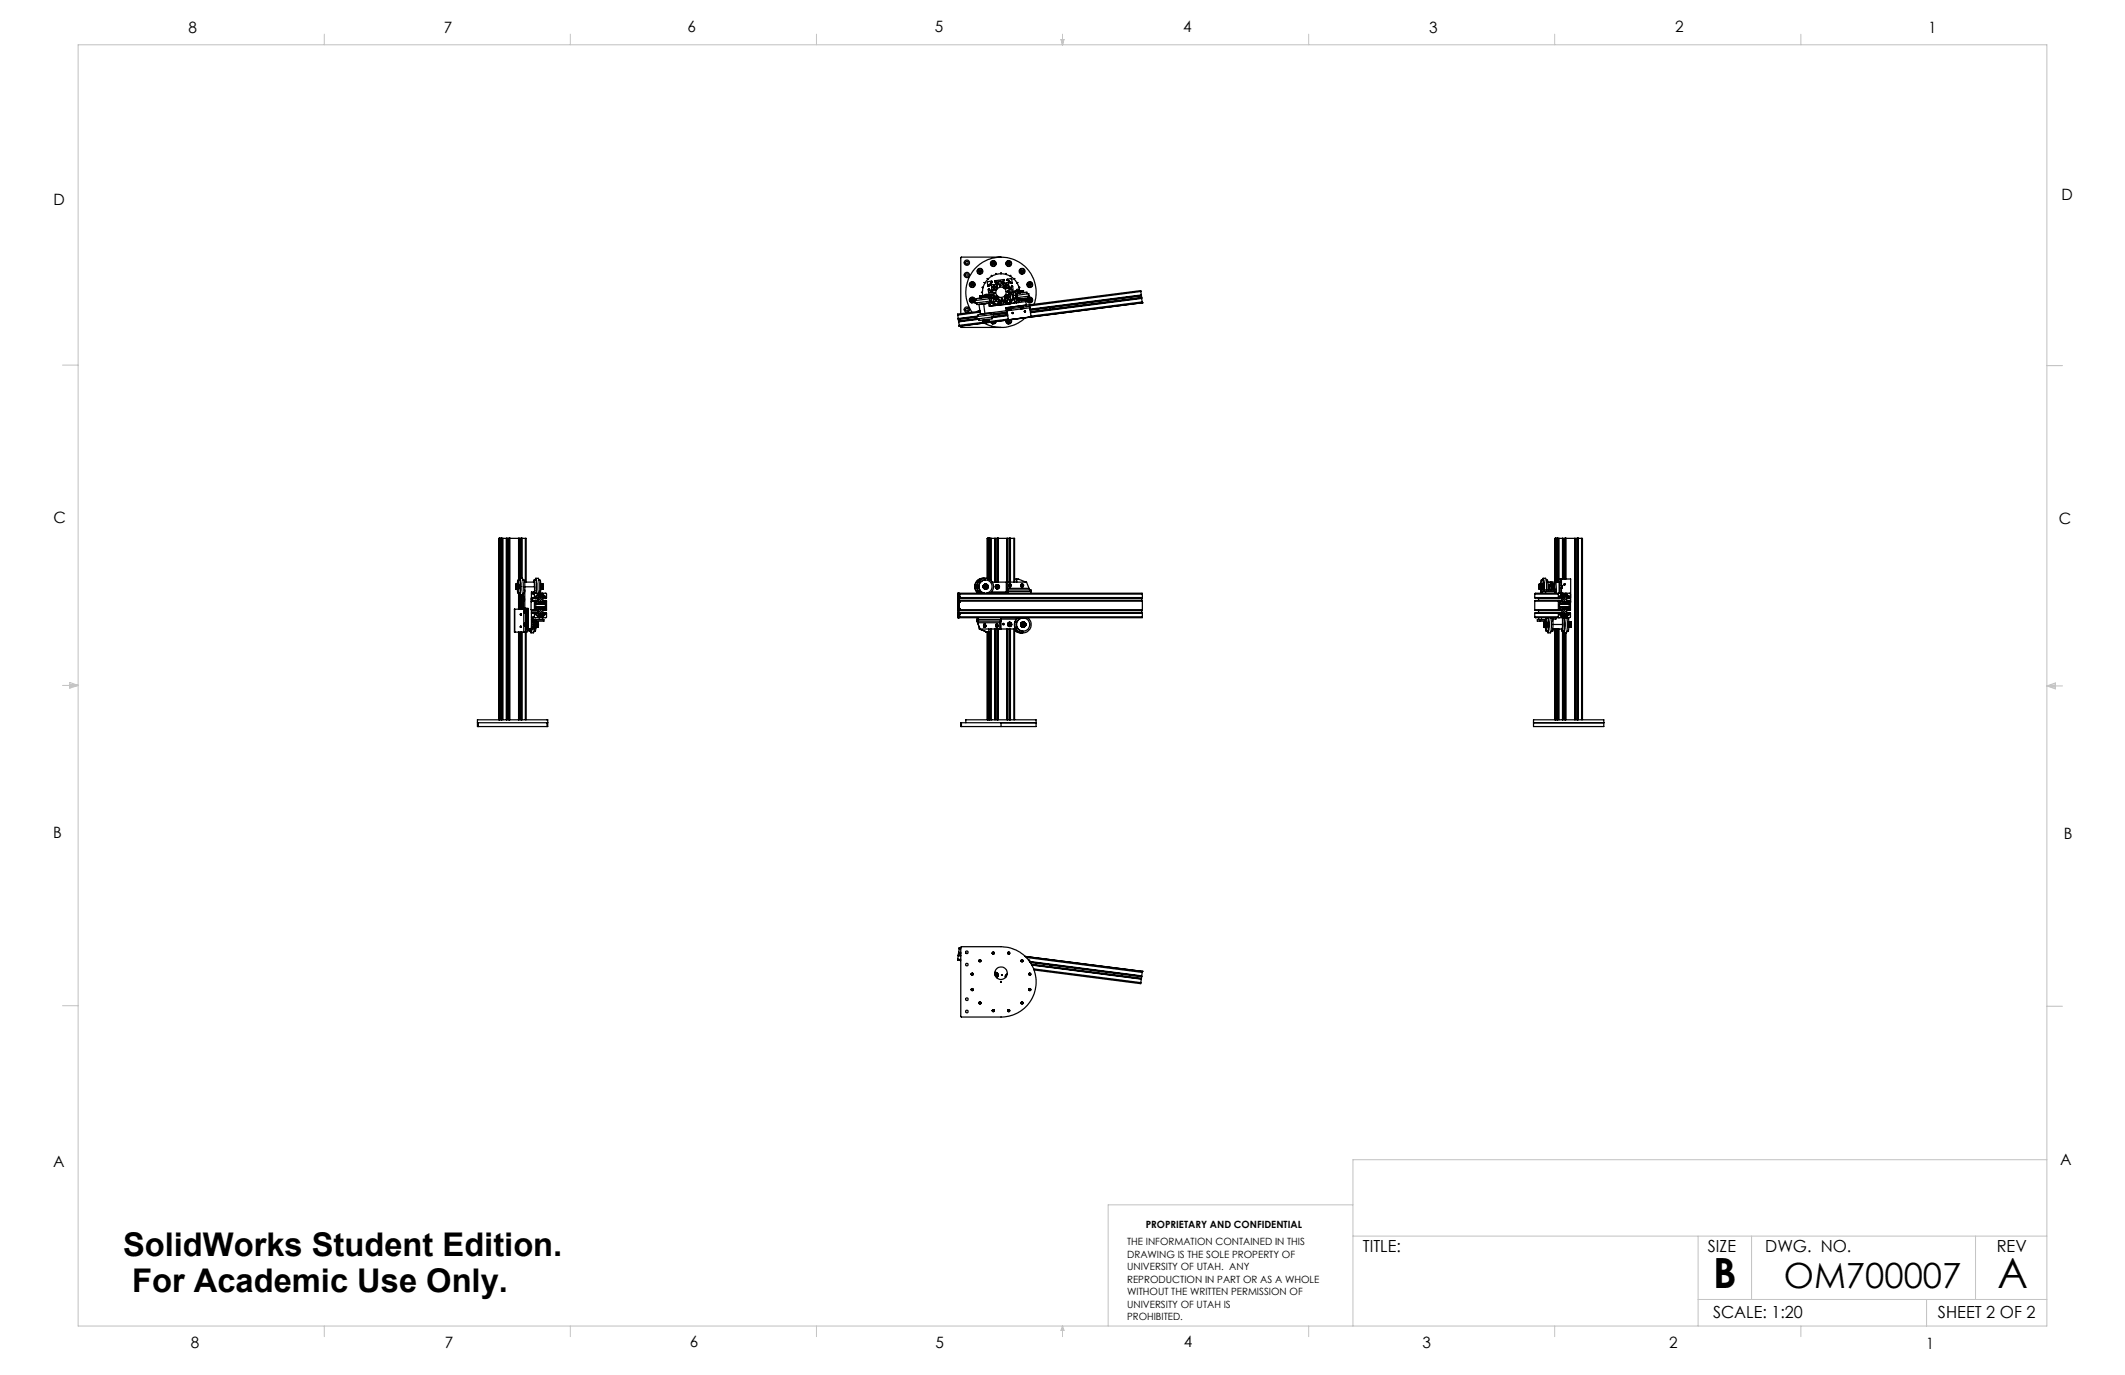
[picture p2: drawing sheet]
<svg xmlns="http://www.w3.org/2000/svg" width="432mm" height="279mm" viewBox="0 0 432 279" stroke-linecap="round" stroke-linejoin="round" font-family="sans-serif">
<defs><g id="words">
<g font-size="8.5">
<text x="348.1" y="261.8">B</text>
<text x="405.9" y="261.6">A</text>
</g>
<text font-size="7.1" x="362.5" y="261.7">OM700007</text>
<g font-size="6.6">
<text x="25" y="255.3">SolidWorks Student Edition.</text>
<text x="26.8" y="262.5">For Academic Use Only.</text>
</g>
<g font-size="3.4">
<text x="277" y="254.4">TITLE:</text>
<text x="347.1" y="254.4">SIZE</text>
<text x="358.7" y="254.4">DWG. NO.</text>
<text x="405.7" y="254.5">REV</text>
<text x="348.1" y="267.9">SCALE: 1:20</text>
<text x="393.8" y="267.9">SHEET 2 OF 2</text>
</g>
<g font-size="3.2">
<text x="38.3" y="6.7">8</text>
<text x="90.2" y="6.7">7</text>
<text x="139.7" y="6.5">6</text>
<text x="190" y="6.5">5</text>
<text x="240.4" y="6.5">4</text>
<text x="290.4" y="6.7">3</text>
<text x="340.4" y="6.5">2</text>
<text x="391.9" y="6.7">1</text>
<text x="10.9" y="41.6">D</text>
<text x="418.9" y="40.7">D</text>
<text x="10.9" y="106.3">C</text>
<text x="418.4" y="106.4">C</text>
<text x="10.8" y="170.2">B</text>
<text x="419.4" y="170.6">B</text>
<text x="10.8" y="237.2">A</text>
<text x="418.6" y="236.8">A</text>
<text x="38.8" y="273.8">8</text>
<text x="90.4" y="273.8">7</text>
<text x="140.2" y="273.8">6</text>
<text x="190.1" y="273.9">5</text>
<text x="240.5" y="273.8">4</text>
<text x="289" y="273.9">3</text>
<text x="339.1" y="273.8">2</text>
<text x="391.4" y="274.1">1</text>
</g>
<g font-size="2">
<text x="232.8" y="249.5">PROPRIETARY AND CONFIDENTIAL</text>
<text x="229" y="253.1">THE INFORMATION CONTAINED IN THIS</text>
<text x="229" y="255.6">DRAWING IS THE SOLE PROPERTY OF</text>
<text x="229" y="258.1">UNIVERSITY OF UTAH. ANY</text>
<text x="229" y="260.7">REPRODUCTION IN PART OR AS A WHOLE</text>
<text x="229" y="263.2">WITHOUT THE WRITTEN PERMISSION OF</text>
<text x="229" y="265.7">UNIVERSITY OF UTAH IS</text>
<text x="229" y="268.2">PROHIBITED.</text>
</g>
</g></defs>
<g fill="none" stroke="#c0c0c0" stroke-width=".2">
<path d="M15.9 9.1h400v260.4h-400zM65.9 6.9v2.2M115.9 6.9v2.2M165.9 6.9v2.2M215.6 8h.6l-.3 1.1zM215.7 8l.2 1.1M215.9 6.9v2.2M216 8l-.1 1.1M265.9 6.9v2.2M315.9 6.9v2.2M365.9 6.9v2.2M12.7 74.2h3.2"/>
<path d="M415.9 74.3h3.2M12.7 139.3h3.2M14.2 139.1l1.7 .2M14.2 138.7l1.7 .6-1.7 .5zM15.9 139.3l-1.7 .3M415.9 139.4h3.2M415.9 139.4l1.8-.6v1.2zM415.9 139.4l1.8 .3M417.7 139.2l-1.8 .2M12.7 204.4h3.2M415.9 204.5h3.2M415.9 235.7h-141v33.8"/>
<path d="M274.9 251.2h141M274.9 244.8h-49.7v24.7M345.1 251.2v18.3M355.9 251.2v12.9M401.4 251.2v12.9M65.9 269.5v2.1M115.9 269.5v2.1M165.9 269.5v2.1M215.9 269.5v2.1M215.9 269.5l.3 .8h-.6zM265.9 269.5v2.1M315.9 269.5v2.1"/>
<path d="M345.1 264.1h70.8M365.9 269.5v2.1M391.5 264.1v5.4"/>
</g>
<g fill="none" stroke="#000" stroke-width=".25">
<path d="M197.4 57.8l.1 .2M197.5 57.7l-.1 .1M197.5 57.7h.2M197.5 58h.2M197.7 57.7v.1M197.7 57.8v.2M198.9 55.1l.1 .2M199 55l-.1 .1M199 55h.2M199 55.3h.2M199.2 55l.1 .1M199.3 55.1l-.1 .2"/>
<path d="M201 57.8h.1M201.1 57.8l.4 .3v.6l-.2 .4M201.3 59.1l-.3-.4h-.2l.2 1.9h.3l.1-.3 .4 .3 .1 .6-.3 .3M201.3 59.1h.1M201.6 53.6l.2 .1M201.8 53.4l-.2 .2M201.8 53.4h.1M201.8 53.7h.1M201.9 53.4l.1 .2M201.9 59.6h.1M202 59.5l-.1 .1M202 59.5h.1"/>
<path d="M202 59.6h.1M202 59.5v.1M202 53.6l-.1 .1M202.1 58.1l-.3 .2M202.8 57.2h.6l.1 .2 .4 .3 .3 .8h.7l.4 .3h.3v.6l-.2 .1-.4 .5-.7 .2 .1 .6-.4 .5v.3h-.6l-.1-.2-.4-.3-.1-.6-.2-.2-.6 .1-.5-.4h-.3v-.6l.2-.1 .4-.5 .7-.1v-.7l.3-.5zM202.8 57.7l.4-.2 .3 .1 .3 .2 .2 .8h.8l.5 .6-.4 .6-.7 .2v.8l-.5 .5a.78 .78 0 0 1-.8-.8 .38 .38 0 0 0-.5-.4l-.4 .1-.4-.4-.1-.4 .4-.4 .5-.1 .2-.2v-.6zM203.2 58h.1M203.2 57.9v.1M203.2 57.9l.1 .1M203.3 58h.1M203.4 52.2l-8.2 .1v11.4M204.3 58h.1"/>
<path d="M204.6 57.8l-.3 .2M204.8 59.2v.1M204.8 53.6l.1 .1M204.8 59.2h.1M204.8 59.3h.1M204.9 59.2h.1M204.9 59.2h-.1M204.9 53.4l-.1 .2M204.9 53.4h.2M204.9 53.7h.2M204.9 59.2v.1M205 57.1l-.4-.1v-.2l.8-.2 .2 .2 .1 .8h-.2l-.1-.3h-.2l-.3 .4 .1 .5 .4 .3"/>
<path d="M205 57.1h.1M205 57.1l-.4 .4h-.5l-.3-.2v-.2l.3-.1-.1-.2-1.9 .2v.3h.4v.1l-.3 .4-.4 .1-.5-.4 .3-.1-.1-.3-.8 .1-.1 .2 .2 .8h.2v-.4M205.1 53.4v.2M205.1 53.6v.1M205.4 58.5h.1M205.5 58.5v-.3l.2-.1 .3 1.9M205.6 59.7l-.4 .4 .1 .6 .5 .3 .1-.4M205.6 59.7h.1M205.6 59.7l.2 .4M205.9 59.4l.4-.1 .3 2h-.4M206 60l-.1 .1M206 60v.1"/>
<path d="M206.6 59v-.2a.22 .22 0 0 1 .3 0 .22 .22 0 0 1 0 .4M206.6 59.1l.2 .1M206.7 59.6l2-.2v.3M206.7 60l2.4-.3v.4l-2.3 .4M206.8 59.2h.1M206.8 59.2v.3M206.8 59.5h.1M206.8 59.5v.1M206.8 59.2l.1 .3M206.9 59.5h.1M206.9 59.2v.3M206.9 59.2h.1"/>
<path d="M206.9 59.2l.1 .3M207 59.5h.1M207 59.2h.1M207 59.2v.3M207 59.2l.1 .3M207.1 59.2v.2M207.1 59.2l.1 .2M207.2 59.4l-.1 .1M207.2 59.4h.1M207.2 59.1h.1M207.2 59.1l-.1 .1M207.2 59.1l.1 .3"/>
<path d="M207.3 59.4h.1M207.3 59.1h.1M207.3 59.4l-.2-.8 .1-.2-.2-.1-.3-.7 .1-.2-.2 .1-.5-.7 .1-.2-.2 .1-.6-.5v-.2l-.2 .1-.8-.3v-.2l-.1 .1-.8-.1-.1-.2-.1 .2-.8 .1-.1-.1v.2l-.7 .3-.3-.1 .1 .2-.7 .5-.2-.1 .1 .2-.5 .7-.2-.1 .1 .3-.3 .6-.2 .1 .1 .1-.1 .8-.2 .1 .2 .1 .1 .6M207.3 59.1v.3M207.3 59.1l.1 .3M207.4 59.1h.1M207.4 59.1v.3M207.4 59.4h.1M207.4 59.1l.1 .3M207.5 59.1h.1M207.5 59.1h-.1M207.5 59.1v.3"/>
<path d="M207.5 59.4h.1M207.5 55.1l.1 .2M207.5 59.1l.1 .3M207.6 59.1h.1M207.6 55l-.1 .1M207.6 55h.2M207.6 55.3h.2M207.6 59.1v.3M207.6 59.1l.1 .3M207.7 59.4h-.1M207.7 59.4h.1M207.7 59.1h.1"/>
<path d="M207.7 59.1v.3M207.7 59.1l.1 .3M207.8 59.4h.1M207.8 59.1h.1M207.8 59.1l-1 .1M207.8 59.1v.3M207.8 55l.1 .1M207.8 59.4v.1M207.9 55.1l-.1 .2M209.1 57.8l.1 .2M209.2 57.7l-.1 .1M209.2 57.7h.1"/>
<path d="M209.2 58h.1M209.3 57.7l.1 .1M209.4 57.8l-.1 .2M231.8 59.2v-.1l-22.6 2.8M231.8 59.2l-22.6 3M231.8 59.2l.1 .7M231.9 59.9v.1M231.9 59.9l-22.6 2.9M194.6 64l.1 .7M194.7 64.7v.1M194.7 64.8v.1M194.7 64.9l.1 .3"/>
<path d="M194.8 65.2v.1M194.8 65.3v.1M194.8 65.4l.1 .7M194.9 66.1v.2M194.9 66.3h.1M195.2 66.3l.1 .2h8.1M197.4 61l.1 .1M197.5 60.8l-.1 .2M197.5 60.8h.2M197.5 61.1h.2M197.7 60.8v.2M197.7 61v.1"/>
<path d="M198 61.1l3.4-.5 .1 .5-3.4 .5zM198.1 61.1a.6 .6 0 0 0-.8-.6 .6 .6 0 0 0-.2 1 .6 .6 0 0 0 1-.3M198.5 61.5v.4l2.7-.3M198.5 64.3l-3.8 .5M198.5 64.4l-3.8 .5M198.5 64.7l-3.7 .5M198.8 64.2l-4.1 .5M198.9 64.8l-4.1 .5M198.9 63.3l.2-.1-.6 .1M198.9 64.9l-4.1 .5M199.1 63.3l-4.5 .5v.2M199.1 63.1l-.4 .2"/>
<path d="M199.1 60.2h.1M199.1 63.4l-4.5 .6M199.1 60.2l.1 .3M199.2 60.2h.1M199.2 60.5h.1M199.2 60.5v.1M199.2 60.1h.1M199.2 60.1v.1M199.2 60.1l.1 .4M199.3 60.1h.1M199.3 60.5h.1M199.3 60.1v.4"/>
<path d="M199.3 60.1l.1 .4M199.4 60.1h.1M199.4 60.5h.1M199.4 60.1v.3M199.4 60.1l.1 .3M199.5 60.4l-.1 .1M199.5 60.4h.1M199.5 60.1v.3M199.5 60.1h.1M199.5 61.8h.1M199.5 60.1l.1 .3M199.6 60.1h.1"/>
<path d="M199.6 60.1v.3M199.6 60.1l.1 .3M199.7 60.1h.1M199.7 60.1v.3M199.7 60.4h.1M199.7 60.4h-.1M199.7 60.1l.1 .3M199.7 65l.1 .1M199.8 63.8h.1M199.8 60.1h.1M199.8 60.1h-.1M199.8 60.1v.3"/>
<path d="M199.8 65.1v.3M199.8 65.1h.1M199.8 60.4h.1M199.8 65.1l.1 .3M199.8 65.4h.1M199.8 63.7v.1M199.8 60.1l.1 .3M199.9 60.4h.1M199.9 65.1h.1M199.9 65.4h.1M199.9 61.7l-1 .2 .3 2 .9-.2M199.9 61.7l.2 2"/>
<path d="M199.9 60.1v.3M199.9 65.1l.1 .3M199.9 65.1v.3M199.9 61.7l1-.1 .1 .6 3.5-.4M199.9 60.1h.1M199.9 60.1l.1 .3M200 60.1h.1M200 60.1v.3M200 65.1v.3M200 60.4h.1M200 65.1h.1M200 65.1h-.1"/>
<path d="M200 65.4h.1M200 65.1l.1 .3M200 60.1l.1 .3M200.1 60h.1M200.1 60l-.1 .1M200.1 60.4h.1M200.1 60v.4M200.1 60l.1 .4M200.1 65.4h.1M200.1 65.1v.3M200.1 60l-1 .2M200.1 65.1h.1"/>
<path d="M200.1 65.1l.1 .3M200.2 61.7h.1M200.2 61.7l-.7 .1M200.2 65.1h.1M200.2 60.4v.1M200.2 65.1v.3M200.2 65.4h.1M200.2 65.1l.1 .3M200.3 65.1h.1M200.3 65.1h-.1M200.3 65.4h.1M200.3 65.1v.3"/>
<path d="M200.3 65.1l.1 .3M200.4 65.1h.1M200.4 63.7h.1M200.4 65.1v.3M200.4 61.7h.1M200.4 63.7l-.6 .1M200.4 65.1l.1 .2M200.5 65.1v.2M200.5 65h.1M200.5 65v.1M200.5 65.3l-.1 .1M200.5 65.3h.1"/>
<path d="M200.5 65l.1 .3M200.5 61.6v.1M200.6 65h.1M200.6 65.3h.1M200.6 65v.3M200.6 65l.1 .3M200.7 65.3h.1M200.7 65h.1M200.7 65.3l-.9 .1M200.7 65v.3M200.7 65l.1 .3M200.8 65h.1"/>
<path d="M200.8 65.3h.1M200.8 64.9v.1M200.8 65v.3M200.8 65.3h-.1M200.8 61.6h.1M201 60h-.4l.1 .4-.1-.6h-.3l.1 .6M201 60.4l-2.6 .3v.3M201 60.6v.1M201.1 61.2l.1 .1M201.2 61.2h.1M201.2 61.2l-.1 .1 .2 .9 .9-.1v-.4h-.3v-.1M201.2 61.9l-.2 .1"/>
<path d="M201.3 61.2l.3 .3M201.4 61.2h-.2M201.5 64l-.1-.4-2.6 .3v.4M201.6 61.5h.1M201.8 61.7l.3-.4 .5-.1 .5 .3-.1 .2-.3 .1M201.8 61.7h.1M201.8 61.7l.4 .2M201.8 65.4h.1M201.8 63.9l-3.3 .4M201.8 63.9v.5l-3.3 .4v-.5M201.9 61.6h.1M202.1 61.3l-.2 .3"/>
<path d="M202.2 61.8v.1M202.2 61.9h.1M202.2 62h.1M202.2 61.9h.5M202.2 62h.5M202.2 62l.3 .1M202.2 62l.1 .1M202.2 61.9l.1 .1M202.3 62h.1M202.3 62.1h.1M202.3 62h.4M202.3 62.1h-.1"/>
<path d="M202.3 62h-.1M202.3 61.9h.4M202.3 61.9h.1M202.3 65.4a.51 .51 0 0 1-.4 .3 .51 .51 0 0 1-.5-.2M202.4 61.9h.1M202.4 60.6l-.3 .1M202.4 61.9h.3M202.4 65.3v.1a.6 .6 0 0 1-.5 .4 .6 .6 0 0 1-.6-.3M202.5 61.8h.2M202.7 61.8h.1M202.7 61.8l-.5 .1M202.7 61.9h.1"/>
<path d="M202.7 62h.1M202.7 61.9v.1M203 61.5h.1M203 61.5v.1h-.3v.3M203.5 60.8l.1 .1M203.6 60.8h-.1M203.6 60.9h.1M203.6 60.8v.1M203.6 60.7v.1M203.6 60.7l.1 .1M203.6 60.8h.1M203.7 60.8l-.1 .1"/>
<path d="M204.4 61.3v.1h.3l.1 .2M204.4 61.3h.1M204.4 62.6l.2-.1v.3M204.5 61.8h.1M204.6 62.7l-.2 .1M204.6 61l-.2 .3M204.6 62.8v.3M204.6 60.4v.1M204.7 63.5l-2.9 .4M204.7 63.4l-3.2 .5M204.7 61.6l.1 .1M204.7 63.6l-2.9 .4"/>
<path d="M204.8 61.6h.1M204.8 61.7h.1M204.8 64l-3.3 .5 .1 .3-2.5 .3h-.2v-.3M204.8 61.6h.4M204.8 61.7h.2M204.8 61.7h.4M204.8 64.1l-3.3 .5M204.8 63.9l-2.9 .4M204.8 61.7v.1M204.8 65.2l.1 .2M204.9 61.6h.1M204.9 64.8l-10 1.3"/>
<path d="M204.9 60.3l-.3 .2M204.9 65.1l-.1 .1M204.9 65.1h.2M204.9 65.4h.2M204.9 61.5h.3M204.9 61.6h.3M205 62.8h.1M205 62.8v.2M205 63h.1M205.1 65.1v.1M205.1 65.2v.2M205.2 61.5h.1"/>
<path d="M205.2 61.5l-.4 .1M205.2 61.5v.1M205.2 61.6h.1M205.2 61.7h.1M205.2 61.4v.1M205.2 61.6v.1M205.4 64.9a.5 .5 0 0 1-.3 .8 .5 .5 0 0 1-.6-.6M205.4 62.7h.1M205.5 61.2l-.3 .2M205.5 62.7l-.5 .1M205.5 62.7v.3M205.5 63h-.4"/>
<path d="M205.5 64.9a.59 .59 0 0 1-.4 .9 .59 .59 0 0 1-.7-.7M205.6 61.3l-.4 .1M205.6 61.2l-.5-.3-.4 .1-.4 .4v.1h.4l-.1 .3-1.8 .2-.1-.1M205.6 61.2v.1M205.7 63.5v.1M205.8 60.1h-.1l.1 .5M205.8 60.1l.1 .5M205.8 60.1h.1M205.9 63.5l-.2 .1M205.9 60.6l.2 .1M205.9 60.1h.1M206 60.6l.1 .1"/>
<path d="M206 60.1h-.2M206.1 60.7l.1 .8-.9 .2-.1-.1M206.4 61.3l.1 .3M206.6 61.5l-2.1 .3M206.8 60.9l.2 .2 1.4-.1M206.8 60.9l.1 .6M206.8 60.9l-.2-1.9-.3 .1 .3 2.4M206.8 60.9l1.6-.3v.4M206.9 60.8v.1M206.9 61.5h-.3M207.2 60.8h.1M207.4 62.4v.1"/>
<path d="M207.4 62.5l.1 .2M207.5 60.8h.1M207.5 60.8l.1 .3M207.6 61.1h.1M207.8 60.7h.1M207.8 60.7l-.6 .1M207.9 62.4h.1M207.9 62.4l-.5 .1M207.9 62.4l.1 .3M208 62.7h-.5M208 60.7l-.5 .1M208 60.7l.1 .3"/>
<path d="M208 61h.1M208.1 61l-.5 .1M208.2 63.2h.2M208.3 64.6a7.1 7.1 0 0 1-8.3 1.1M208.4 61l.1 .3M208.5 61.3l-1.6 .2M208.5 61.3l.1 .7M208.6 62v.3M208.6 62l-4.2 .5 .1 .6-4.4 .6M208.6 62.3l.5-.1 .2 .3M208.6 62.3l-4 .5M208.8 60.2v.4"/>
<path d="M208.8 60.6l-2 .2M209.1 61l.1 .1M209.2 60.8l-.1 .2M209.2 60.8h.1M209.2 61.1h.1M209.2 61.9l.1 .6M209.2 61.9l-.6 .1M209.3 62.5l-4.7 .6M209.3 62.5l.2 1.9-4.6 .6-.3-1.9M209.3 60.8l.1 .2M209.4 61l-.1 .1M210.1 61.8a7.1 7.1 0 0 0-7.6-9.5 7.1 7.1 0 0 0-5 11.2"/>
<path d="M213.4 62.7h.1M231.9 60l.1 .1M231.9 60l-22.6 2.9M232 60.1l-22.7 2.9M232 60.1v.3M232 60.5v.1M232 60.4v.1M232 60.6l-22.6 2.9M232 60.6l.1 .7M232 60.5l-22.6 2.9M232 60.4l-22.6 3M232.1 61.3v.2"/>
<path d="M232.1 61.3l-22.6 2.9M232.1 61.5h.1M232.1 61.5l-37.2 4.8M101.4 109.4h.1M101.4 109.4v36.9M101.5 109.4h.1M101.5 109.4v36.9M101.6 109.4h.1M101.6 109.4h.2M101.6 109.4v36.9M101.8 109.4h.1M101.8 109.4v36.9"/>
<path d="M101.9 109.4h.1M101.9 109.4v36.9M102 109.4h.2M102 109.4v36.9M102.2 109.4h.7M102.2 109.4v36.9M102.9 109.4h.1M102.9 109.4v36.9M103 109.4h.1M103 109.4h.3M103 109.4v36.9M103.3 109.4h.2"/>
<path d="M103.3 109.4v36.9M103.5 109.4h.1M103.5 109.4v36.9M103.6 109.4h1.8M103.6 109.4v36.9M104.8 118.7v1zM104.8 119.2v.1M104.8 119.2h.1M104.8 119h.1M104.8 119v.2M104.8 119.3h.1M104.8 119l.1 .2"/>
<path d="M104.8 119.7h.1M104.9 118.7h.1M104.9 119.7h.1M104.9 119.2l-.1 .1M104.9 118.7h.4v.2v.8h-.4M104.9 118.7h.3M104.9 118.7h-.1M104.9 118.8h.1M104.9 118.8v.1M104.9 118.9h.1M104.9 118.9v.1M104.9 119h.1"/>
<path d="M104.9 119l.1 .1M104.9 119.4h.1M104.9 119.4v.1M104.9 119.5h.1M104.9 119.5v.1M104.9 119.6h.1M104.9 119.6v.1M104.9 119.6h.3M104.9 118.8h.3M104.9 119.3h.3M104.9 119.1h.3M104.9 119h.3"/>
<path d="M104.9 119.4h.3M104.9 119.5h.3M104.9 118.9h.3M105 119.1v.1M105 119.2h.1M105 119.2v.1M105 119.3l-.1 .1M105 119.2h.2M105 119.1h.2M105 119.3h.2M105.1 118.7l.2-.8 .1 1.8-.1 .8-.2-.8M105.2 119.7h.1"/>
<path d="M105.2 118.7h.1M105.2 119.6v.1M105.2 119.6h.1M105.2 118.8h.1M105.2 118.7v.1M105.2 119.2h.1M105.2 119.1h.1M105.2 119.3h.1M105.2 119.4h.1M105.2 119.5v.1M105.2 119.5h.1M105.2 119.4v.1"/>
<path d="M105.2 119.3v.1M105.2 119.2v.1M105.2 119.1v.1M105.2 119v.1M105.2 119h.1M105.2 118.9v.1M105.2 118.9h.1M105.2 118.8v.1M105.2 118.8v.8M105.3 117.9h.4l.1 1.3M105.4 109.4h.1M105.4 109.4v8.5"/>
<path d="M105.4 109.4h.4M105.5 117.9l.2-.4 .1 1.7M105.6 117.5h.6l.1 1-.1 2.2-.1 .2h-.5M105.8 119.2l-.1 1.3h-.4M105.8 109.4h.1M105.8 109.4v8.1M105.8 119.2v1.2l-.2 .5-.1-.4M105.9 109.4h.1M105.9 109.4v8.1M106 109.4h.1M106 109.4v8.1M106.1 109.4h.7"/>
<path d="M106.1 109.4v8.1M106.3 117.9a.45 .45 0 0 1 .3 .6v.7M106.6 118.3h1.9l.1 .9M106.6 119.2v1.1l-.1 .2h-.2M106.6 119.2h2M106.6 119.9v3.7M106.8 109.4h.1v8.9M106.8 109.4v8.9M108.4 118.3l.1-.4a4.9 4.9 0 0 1 0 2.6M108.5 117.9h.4l.1 .3v1.6l-.1 .7M108.6 119.2v1.1h-.6v7.5M108.8 117.9l.1-.4 .2 1-.1 2"/>
<path d="M108.9 117.5h.5l.1 .2v2.8M109.5 117.9h.2l.2 .3v1.6l-.2 .7M109.9 118.9l.3 .1M109.9 119.6h.3M109.9 118.8h.3M109.9 119.2h.3M109.9 119.1h.3M109.9 119.3h.3M109.9 119h.3M109.9 119.4h.3M109.9 119.5h.3M109.9 118.9h.3"/>
<path d="M109.9 118.7h.3M109.9 119.7h.3M109.9 118.7h.2M110.1 118.7h.1M110.1 119.7h.1M110.2 119h.1M110.2 118.9v.1M110.2 118.9h.1M110.2 118.8v.1M110.2 118.8h.1M110.2 118.7v.1M110.2 119.6v.1"/>
<path d="M110.2 119.6h.1M110.2 119.5v.1M110.2 119.5h.1M110.2 119.4v.1M110.2 118.7v1M110.2 119.1h.1M110.2 119.3h.1M110.2 119.4h.1M110.2 119.7h-.1M110.2 118.7v.3M110.2 119.4v.3M110.2 119.2v.1"/>
<path d="M110.2 119.2h.1M110.2 119.1v.1M110.2 119v.1M110.2 119.3v.1M110.2 119.1v.2M198.5 118.8v.8M199.8 117.5a1.69 1.69 0 0 0-1.6 1.1 1.69 1.69 0 0 0 .5 1.9M199.8 119.3h.1M199.8 119.1h.1M199.8 119.1v.1M199.8 119.2v.1M199.8 119.2h.1"/>
<path d="M199.8 119h.1M199.8 119.4h.1M199.8 119v.1M199.8 119.3v.1M199.8 119.4v.1M199.8 119.4l.1 .1M199.8 119.5h.1M199.9 119h-.1M199.9 119.5h.1M199.9 118.9h.1M199.9 118.9v.1M199.9 118.9l-.1 .1"/>
<path d="M199.9 119.5l.1 .1M199.9 119h.1M199.9 118.8v.1M199.9 118.8h.1M200 117.5a1.71 1.71 0 0 0-1.8 1.1 1.71 1.71 0 0 0 .6 1.9M200 118.9h-.1M200 119.5v.1M200 119.6h.1M200 119.5h.1M200 118.8v.1M200 118.8h.1M200 118.8h-.1"/>
<path d="M200 119.6l.1 .1M200.1 118.7h.1M200.1 119.6l.1 .1M200.1 119.7h.1M200.1 119.7h.2M200.1 118.7v.1M200.1 118.7l-.1 .1M200.1 118.7h.2M200.2 118.7h-.1M200.2 118.7h.1M200.2 119.7h.1M200.2 119.1v.2"/>
<path d="M200.2 119.3l.1 .1M200.2 117.5a1.71 1.71 0 0 0-1.6 1.1 1.71 1.71 0 0 0 .5 1.9M200.3 119.7h.1M200.3 118.7h.1M200.3 117.9a1.35 1.35 0 0 0-1.4 1.2 1.35 1.35 0 0 0 1.1 1.4 1.35 1.35 0 0 1-1-1.9 1.35 1.35 0 0 1 2.2-.3 1.35 1.35 0 0 1-.4 2.1l-.4 .1M200.3 118.7a.49 .49 0 0 0-.5 .5 .49 .49 0 0 0 .5 .5M200.3 119l.1 .1M200.3 118.7l.4 .3M200.3 119l-.1 .1M200.4 119.1l.1 .2M200.4 119.1h.1M200.4 119.3l-.1 .1"/>
<path d="M200.4 119.3h.1M200.4 119.1v.2M200.5 119.3l-.2 .1M200.6 109.4h.1M200.6 109.4v8.2M200.7 119l.1 .2M200.7 109.4h.1M200.7 109.4v8.2M200.8 119.2h.1M200.8 119.2l-.2 .4-.3 .1M200.8 109.4h.1M200.8 109.4v8.2"/>
<path d="M200.8 109.4h.2M201 109.4h.1M201 109.4v8.3M201.1 109.4h.1M201.1 109.4v8.4M201.2 109.4h.2M201.2 109.4v8.5M201.4 109.4h.7M201.4 109.4v8.6M201.6 118.3h7l.5 1.3M202.1 109.4h.1M202.1 109.4v8.9"/>
<path d="M202.2 109.4v8.9M202.2 109.4h.4M202.4 118.9l.2-.1 .4 .2M202.5 119.1v.2M202.5 119.6h.1M202.5 119.3l.1 .1M202.6 109.4h.1M202.6 109.4v8.9M202.6 119.1h.2M202.6 119.1h-.1M202.6 118.8l-.1 .1M202.6 118.8l.4 .2"/>
<path d="M202.7 119.3l-.1 .1M202.7 109.4h.1M202.7 109.4v8.9M202.7 119.1h-.1l.2 .1M202.7 119.1h.1M202.7 119.1l.1 .1M202.8 119.3l-.2 .1M202.8 119.1v.2M202.8 119.3h.1M202.8 119.2l-.1 .1M202.8 119.3h-.1M202.8 119.2v.1"/>
<path d="M202.8 109.4h1.8M202.8 109.4v8.9M203 119a.4 .4 0 0 1-.1 .5 .4 .4 0 0 1-.5 0M203 119.5l-.4 .2M204.5 118.3v2h-3M204.6 118.3v2.2M204.6 119.6v.3h4.9v.6M204.6 109.4l.1 8.9M204.6 119.6h4.5M204.6 109.4v10.2M204.9 119.9v.6M205 119.1v.1a.16 .16 0 0 0 .2 .2 .16 .16 0 0 0 .2-.2"/>
<path d="M205 109.4h.2M205 109.4v8.9M205 109.4h-.3v8.9M205.1 118.9v.1M205.1 119l.1 .1M205.2 118.6l.1 .1M205.2 109.4h.1M205.2 109.4v8.9M205.2 118.7a.25 .25 0 0 0-.2 .2 .25 .25 0 0 0 .2 .3M205.2 119.2h.1M205.2 118.7h.1M205.2 118.8l.1 .1"/>
<path d="M205.2 118.8l.2 .1M205.2 118.8l-.1 .1M205.3 118.7h-.3M205.3 119.2l-.1 .2M205.3 119.2h.1M205.3 119h.1M205.3 118.9h.1M205.3 119l-.1 .1M205.3 109.4v8.9M205.3 118.9v.1M205.3 119.1v.1M205.3 109.4h.7"/>
<path d="M205.4 119l-.2 .1M205.4 118.9v.1M206 109.4h.2v8.9M206 109.4v8.9M206.2 117.7h.7l1.6 .6M206.6 117.7v.6M207.5 119.1v.1a.16 .16 0 0 0 .2 .2 .16 .16 0 0 0 .1-.2M207.5 118.7l-.1 .3 .3 .2M207.6 118.9v.1M207.6 119l.1 .1M207.6 118.6l.2 .1M207.7 118.8l.1 .1"/>
<path d="M207.7 118.8l-.1 .1M207.7 118.7h-.2M207.8 119.2l-.2 .2M207.8 119.1v.1M207.8 119.2h.1M207.8 119l-.1 .1M207.8 118.9v.1M207.8 118.9h.1M207.8 119h.1M207.8 118.7h-.3M209.1 119.6l.2 .3M312.7 118.7l.1 1z"/>
<path d="M312.7 119.1v.2M312.7 119.3h.1M312.7 119.1h.1M312.8 118.7h.1M312.8 119.7h.1M312.8 119l-.1 .1M312.8 119.1l-.1 .2M312.8 119v.1M312.8 119h.1M312.8 118.7v.1M312.8 118.7h.4l.1 .8-.1 .2h-.4M312.8 118.8h.1"/>
<path d="M312.8 118.8v.1M312.8 118.9h.1M312.8 118.9v.1M312.8 119.1h.1M312.8 119.1v.1M312.8 119.2h.1M312.8 119.2v.1M312.8 119.3h.1M312.8 119.3v.1M312.8 119.4v.1M312.8 119.5h.1M312.8 119.5v.1"/>
<path d="M312.8 119.6h.1M312.8 119.6v.1M312.8 119.6h.3M312.8 118.8h.3M312.8 119.2h.4M312.8 119.1h.4M312.8 119.3h.4M312.8 119h.4M312.8 119.4h.4M312.8 119.5h.4M312.8 118.9h.4M313.1 119.7l.1 .8"/>
<path d="M313.1 118.7l.1-.8 .1 2M313.1 119.7h.1M313.1 118.7h.1M313.1 119.6v.1M313.1 119.6h.1M313.1 118.8l.1 .1M313.1 118.8h.1M313.1 118.7l.1 .2M313.2 119.6h-.1M313.2 119.5v.1M313.2 119.5h.1M313.2 119.4v.1"/>
<path d="M313.2 119.3v.1M313.2 119.3h.1M313.2 119.2v.1M313.2 119.2h.1M313.2 119.1v.1M313.2 119.1h.1M313.2 119v.1M313.2 119h.1M313.2 118.9v.1M313.2 118.9h.1M313.2 119.4h.1M313.2 119.5l-.4 .1"/>
<path d="M313.2 119.9h3.1v.3h-3.1zM313.2 118.9v.7M313.2 117.9h.4l.1 .1v1.9M313.4 117.9l.2-.4 .2 .9v1.8M313.5 117.5h.6l.2 2.4M314.2 117.9a.45 .45 0 0 1 .4 .6v1.4M314.5 118.3h2.7M314.7 118.8l.1 .9zM315 118.3v1.6l.3-.3M315.1 118.7v.4zM315.1 119h.1M315.1 118.9v.1"/>
<path d="M315.1 118.9h.1M315.1 118.7v.5M315.1 118.8v.1M315.1 118.7h.6M315.1 118.7h.1M315.1 119.1v.1M315.3 119.6h.6M315.3 118.3v.4M315.3 119.2v.4M315.4 118.7h.1M315.4 119.1v.1M315.4 119.1h.1"/>
<path d="M315.4 118.7l.1 .4zM315.4 119h.1M315.4 118.9v.1M315.4 119.2v.2l.1-.2M315.4 119.2h.1M315.4 118.9h.1M315.5 118.7v.5M315.5 118.9v.1M315.5 118.8v.1M315.5 118.8l-.1 .1M315.5 118.7h.1M315.5 119.1v.1"/>
<path d="M315.7 118.7h.1M315.7 118.7v.5h-.6M315.7 118.7v.5M315.7 119.2v.2l.1-.2M315.7 119.2h.1M315.8 119.1v.1M315.9 118.3v1.3M315.9 119.6l-.1 .2-.2 .1M316 109.4h.1M316 109.4v8.9M316.1 109.4h.1M316.1 109.4v8.9"/>
<path d="M316.2 109.4h.1M316.2 109.4h.2M316.2 109.4l.1 10.5M316.4 109.4h.1M316.4 109.4v8.9M316.5 109.4h.1M316.5 109.4v8.9M316.6 109.4h.2M316.6 109.4v8.9M316.6 118.3v-.6h2.6l-.1 4.6M316.7 117.7l.2 .6-.1 2.2-.1 .2M316.8 109.4h.7"/>
<path d="M316.8 109.4v8.3M317.2 118.3l-.2-.5 .3-.1v1.3M317.2 119h.2M317.2 119.5h.2M317.2 118.3v2.2M317.3 119.5v1M317.4 119h.1M317.4 119v.5M317.5 109.4h.1M317.5 109.4v8.3M317.6 109.4h.3M317.6 109.4v8.3"/>
<path d="M317.9 109.4h.2M317.9 109.4v8.3M318 118.7h.1M318 118.7l-.1 .2M318.1 109.4h.1M318.1 109.4v8.3M318.2 109.4h1.8M318.2 109.4v8.3M320 109.4h.1M320 109.4v36.9M320.1 109.4h.3M320.1 109.4v36.9"/>
<path d="M320.4 109.4h.2M320.4 109.4v36.9M320.6 109.4h.1M320.6 109.4v36.9M320.7 109.4h.7M320.7 109.4v36.9M321.4 109.4h.2v36.9M321.4 109.4v36.9M104.6 123.8v4.6M105.4 120.5v3.3M105.4 128.4v17.9M105.8 127.5h.1"/>
<path d="M105.8 125h.1M105.8 120.9v2.9M105.8 128.4v17.9M105.9 120.9v2.9M105.9 128.4v17.9M106 120.9v2.9M106 128.4v17.9M106.1 120.9v2.9M106.1 128.4v17.9M106.4 120.5v3.1h.9v4.2l-.2 .6h-2.6v-4.6h1.9M106.4 123.8v4.6l.4-.1M106.4 123.8h.4"/>
<path d="M106.5 121.4v.8zM106.6 126.6v.5zM106.6 126.8v.2M106.6 126.8h.1M106.6 126.8v.1M106.6 126.9v.1M106.6 127h.1M106.6 126.6h.3v.5M106.6 124.1v.5zM106.6 124.2v.2M106.6 124.2h.1M106.6 124.4v.1"/>
<path d="M106.6 124.5h.1M106.6 124.1h.3v.5M106.6 126.9h.1M106.6 127.1h.1M106.6 124.6h.1M106.6 124.4h.1M106.6 126.6v.5M106.6 124.1v.5M106.6 124.6h.3M106.6 127.1h.3M106.8 123.6v.2M106.8 128.4v17.9"/>
<path d="M106.8 123.8h.5M106.8 123.8v.3M106.8 124.6v2M106.8 127.1v1.2M106.9 126.6v.5M106.9 124.1v.5M106.9 127h.1M106.9 124.5h.1M106.9 126.7v.3M106.9 124.2v.3M106.9 123.6v.2M106.9 128.4v17.9"/>
<path d="M107 127.8l-.2 .5M107 123.8v4M107.4 127.8l.1 .5 .2-.5M108 121.5h.1M108 124.5l.9 .1M108 122l.9 .1M108 120.5h3l.1 1h-.8M108 121.8v.1M108 121.5v.5M108 121.6v.4M108 121.8v-.2l.1 .2M108 121.8v.2"/>
<path d="M108 124.6h.6M108 121.4h.6M108 123.9h.6M108 122.1h.6M108 125.3h.6M108 120.7h.6M108 125.9h2.5v.3h-2.4M108 124.1h1.4M108 124.4h1.4M108 122h.1M108 127.8v.4l-.5 .1M108 121.6l.1 .2"/>
<path d="M108 121.5v.1M108.1 122h.1M108.1 121.5h.1M108.1 121.8l-.1 .2M108.1 121.5v.5M108.1 126.2l-.1 1.6M108.1 125.9v.3M108.1 121.6h.1M108.1 121.6v.4M108.1 127.8l-.2 .8-.1-.3M108.1 121.5v.1M108.1 121.5v.2"/>
<path d="M108.2 122h.1M108.2 121.5h.1M108.2 121.6v.4M108.2 121.5v.1M108.3 127.4h.2M108.3 125.5v.4M108.3 126.9h.1M108.4 121.5h.1M108.4 120.3l.1 .2M108.4 126.9v.1M108.4 127v.4M108.4 126.9l.1 .1"/>
<path d="M108.5 127v.4M108.6 125.3l.2 .2M108.6 123.9l.1 .1M108.6 121.4l.1 .1M108.6 126.2l-.1 2.2-.1 .2h-.5M108.6 120.7v.7M108.6 122.1v1.8M108.6 124.6v.7M108.7 124.5l-.1 .1M108.7 122l-.1 .1M108.7 126.2l-.4 .3v1.3h-1.3M108.8 122h.6"/>
<path d="M108.8 121.6h.6M108.8 120.5l-.2 .2M108.9 124.6v.3h.1M108.9 122.1v.3h.1M108.9 121.4l-.9 .1M108.9 123.3h1.9M108.9 122.8h1.9M108.9 124.6h.4M108.9 121.4h.4M108.9 122.1h.4M108.9 123.9h.4M108.9 122.8v.5"/>
<path d="M108.9 126.2v1.7l-.1 .4h-.3M108.9 127.4h.3M108.9 126.4h.2M108.9 127.3h.3M108.9 126.5h.3M108.9 126.9h.3M108.9 126.8h.3M108.9 127h.3M108.9 127.1h.3M108.9 126.7h.3M108.9 126.6h.3M108.9 127.2h.3"/>
<path d="M108.9 126.4h.3M109 124.9h.1M109 123.6h.1M109 122.4h.1M109 121.1h.1M109 123.6h-.1l-.1 .4h-.8M109 121.1l-.1 .1v.2M109 123.6l.3 .3M109 121.1l.3 .3M109.1 123.4h.1M109.1 123.4l.4 .4 .7-.1M109.1 123.4h1.4"/>
<path d="M109.1 126.4h.1M109.1 127.4h.1M109.1 126.4l.1 .2M109.2 125.2l.1 .1 1.2-.1M109.2 120.9l.1-.1h1.1l.1 .1M109.2 120.9l.3 .3M109.2 126.6h.1M109.2 126.5v.1M109.2 126.5h.1M109.2 126.4h.1M109.2 127.4h.1M109.2 127.3v.1"/>
<path d="M109.2 127.3h.1M109.2 127.2v.1M109.2 127.2h.1M109.2 126.4v1M109.2 120.9h1.3M109.2 125.1h1.3M109.2 125.2h1.3M109.2 120.9h.1M109.2 125.1v.1M109.2 127.2l-.1 .2M109.2 127v.1M109.2 127h.1"/>
<path d="M109.2 126.9v.1M109.2 126.9h.1M109.2 126.8v.1M109.2 126.8h.1M109.2 126.7v.1M109.2 126.6v.1M109.2 127.1v.1M109.2 127.1h.1M109.2 126.7h.1M109.2 127.1l-.3 .1M109.2 126.6v.6M109.3 123.9l.1 .2"/>
<path d="M109.3 121.4l.1 .2M109.3 124.6l-.3 .3M109.3 122.1l-.3 .3M109.4 124.4l-.1 .2M109.4 122l-.1 .1M109.4 121.6v.4M109.4 124.1v.3M109.4 120.8v.1M109.5 124.8l-.3 .3M109.5 125.3h.1M109.5 120.5l.1 .2M109.5 121.2l.2 .1"/>
<path d="M109.5 124.8h.7M109.5 121.2h.7M109.5 123.7h.7M109.5 122.3h.7M109.5 125.5h.1M109.6 125.4l-.1 .1h-1.5M109.6 120.7l-.1 .1M109.6 125.3h.5M109.6 120.7h.5M109.6 125.4h.5M109.6 125.3v.1M109.6 120.6h.5"/>
<path d="M109.6 124.8h.6M109.7 124.8h-.2M110.1 125.4l.1 .1M110.1 120.7l.1 .1M110.1 120.6v.1M110.1 125.3v.1M110.2 125.3h-.1M110.2 121.2l-.6 .1M110.2 120.5l-.1 .1M110.2 122.3h-.7l-.4 .4M110.2 124.8l.3 .3M110.2 122.3l.3 .4"/>
<path d="M110.3 125.5v.4M110.3 122l.8 .1v1.9h-.8M110.3 124.5l.3 .4M110.3 124.5l.8 .1-.1 .9h-1.5M110.3 124.1v.4M110.3 124.6h.5M110.3 121.4h.5M110.3 123.9h.5M110.3 122.1h.5M110.5 125.1h.1M110.5 120.9v.1M110.5 120.9h.1"/>
<path d="M110.5 125.1v.1M110.5 121l-.3 .2M110.6 122.7h.1M110.5 123.4l-.3 .3M110.6 123.4h-.1M110.6 123.7h.2M110.6 121.2h.2M110.6 122.3h.2M110.6 124.8h.2M110.6 123.6h.1M110.6 123.6l-.3 .5M110.6 124.9h.1"/>
<path d="M110.6 121.1h.1M110.6 121.1l-.3 .4v.6l.3 .3M110.6 122.4h.1M110.7 123.6l.1 .1M110.7 121.1l.1 .1M110.8 123.9l.1 .1M110.8 124.8l-.1 .1M110.8 121.4l.1 .1M110.8 122.3l-.1 .1M110.8 121.2v.2M110.8 122.1v.2M110.8 122.8v.5"/>
<path d="M110.8 123.7v.2M110.8 124.6v.2M110.9 124.5l-.1 .1M110.9 122l-.1 .1M194.6 123.9v.1M194.6 124.6v.9h37.5v-.2M194.6 124.5v.1M194.6 124.5h.1M194.6 124h.1M194.6 122v.1M194.6 122h.1M194.6 121.4v.1"/>
<path d="M194.6 121.5h.1M194.6 122.1v1.8M194.6 124.6h.1M194.6 121.4h.1M194.6 123.9h.1M194.6 122.1h.1M194.7 125.1h.1M194.7 125.2v.1M194.7 124.8v.1M194.7 124.9h.1M194.7 123.6v1M194.7 123.6h.1"/>
<path d="M194.7 123.6l.1 .1M194.7 122.3v.1M194.7 122.4h.1M194.7 121.1h.1M194.7 121.1v.1M194.7 120.9v.1M194.7 122.7l.2 .1M194.7 122.7h.1M194.7 123.4h.1M194.7 123.4l.1 .3M194.7 120.9h.1M194.7 125.1v.1"/>
<path d="M194.7 121.1v.3M194.7 121v.2M194.7 125.2h.1M194.7 125.3h.1M194.7 121.4v.7M194.7 120.5v.2M194.7 120.8h.1M194.7 120.8v.1M194.7 121.2l.1 .1M194.7 124.8v.3M194.7 124.6v.3M194.7 122.1v.6"/>
<path d="M194.7 124.8h.1M194.7 121.2h.1M194.7 125.4v.1M194.7 120.7v.1M194.7 121.6l.1 .4zM194.7 120.7h.1M194.7 125.3v.1M194.7 125.4h.1M194.8 124.8h.1M194.8 124.8h-.1M194.8 124.1v.4zM194.8 121.3h.1"/>
<path d="M194.8 124.5v.2M194.8 125.4v.1M194.8 125.3h.1M194.8 121.2v.1M194.8 120.7v.1M194.8 120.5v.2M194.8 122v.2M194.8 122.4l-.1-.1 .1 .4M194.8 124.5h37.3v.1M194.8 121.6v.4M194.8 124.1v.4M194.8 125.3v.1"/>
<path d="M194.8 124.8v.3M194.8 122h37.2M194.8 121.6h37.2M194.8 123.9v.2M194.8 125.2v.1M194.8 125.1h.1M194.8 120.9v.1M194.8 120.8v.1M194.8 121.4v.2M194.8 122.7h.1M194.8 120.8h.1M194.8 120.9h.1"/>
<path d="M194.8 123.4h.1M194.8 125.1v.1M194.8 124.7l.1 .2M194.8 122.2l.1 .2M194.8 121v.2M194.8 123.4v.3M194.8 121.4h37.3M194.8 123.9h.1M194.8 124.7h.1M194.8 122.2h.1M194.9 123.6v.4M194.9 123.6h.1"/>
<path d="M194.9 124.9h.1M194.9 121.1v.4M194.9 121.1h.1M194.9 122.4h.1M194.9 123.3l-.2 .1M194.9 122.8v.5M194.9 123.6l-.1 .3M194.9 121.1l-.1 .3M194.9 123.9v.1M194.9 124h.1M194.9 124.5v.4M194.9 124.5h.1"/>
<path d="M194.9 124.5v.1M194.9 125.3v.2M194.9 120.5v.2M194.9 120.7v.8M194.9 121.5h.1M194.9 122v.4M194.9 122h.1M194.9 122v.1M194.9 122h37.2v.1M194.9 122.1v1.8M194.9 124.6v.7M194.9 124.6h37.2"/>
<path d="M194.9 123.9h37.2M194.9 122.1h37.2M194.9 125.3h37.2M194.9 120.7h37.2M198.5 125.9h4.9v.3h-4.9M198.5 126.2l.6 1.6M198.5 125.5v.7M198.6 126.2v.3M198.6 126.5h4.6M198.6 126.5l.5 1.3M198.8 125.5v.4M198.8 125.9v.3"/>
<path d="M198.9 120.4v.1M199 127.5v.3M199 127.8h7.4M199 127.8l1.2 .5M199 127.6v.2l1.6 .6v17.9M199.2 120.5a1.69 1.69 0 0 1-.2-2.4 1.69 1.69 0 0 1 2.4 0 1.69 1.69 0 0 1-.2 2.4M200 127.4h.2M200 127.1v.1M200 127.2l.1 .1M200.1 126.7l.1 .2M200.1 127.1h.1M200.1 127l.1 .1"/>
<path d="M200.1 127l-.1 .1M200.1 126.9a.27 .27 0 0 0-.3 .3 .27 .27 0 0 0 .4 .3h-.1M200.2 126.9h.1M200.2 126.9v.1M200.2 127.2l-.1 .1M200.2 127.1v.1M200.2 127.1h.1M200.2 127.2h.1M200.2 128.3l.3 .1M200.2 126.9l-.2-.2-.1 .3M200.3 128.3v.1h.9M200.5 128.4h.1"/>
<path d="M200.7 128.4v17.9M200.8 128.4v17.9M200.9 127.8v.6M201 128.4v17.9M201.1 128.4v17.9M201.2 127.8v18.5M201.4 127.8v18.5M202.1 127.8v18.5M202.2 127.8v18.5M202.4 127a.25 .25 0 0 0-.1 .2 .25 .25 0 0 0 .3 .2M202.4 127.4h.3M202.5 127.1v.1"/>
<path d="M202.5 127.2l.1 .1M202.5 126.7l.2 .2M202.6 126.9l-.2 .1M202.6 127.4h.1M202.6 126.9h.1M202.6 127.8v18.5M202.6 127l.1 .1M202.6 127l-.1 .1M202.6 127.1h.1M202.6 127.4l-.1 .1M202.7 126.9v.1M202.7 126.9h.1"/>
<path d="M202.7 126.9l-.2-.2-.1 .3M202.7 127.1v.1M202.7 127.8v18.5M202.7 127.1h.1M202.7 127.2h.1M202.7 127.2l-.1 .1M202.8 127.8v18.5M203.2 126.5v1.3M203.2 126.2v.3M203.3 126.2v1.6M203.4 126.2v1.6M203.4 125.5v.4"/>
<path d="M203.4 125.8h3.1M203.8 126.7v.2M204.6 120.2h4.9M204.6 127.8v18.5M204.7 127.8v18.5M204.9 126.6l.2-.1 .4 .1M205 126.8v.2M205 127.2l.1 .1M205 127l.1 .1M205 127.8v18.5M205.1 126.7l.2 .2M205.1 126.5h-.1"/>
<path d="M205.1 127.3h.1M205.1 126.5h.1M205.1 126.7l.1 .1M205.1 126.7l.2 .1M205.1 126.7l-.1 .1M205.1 126.4l.4 .2M205.2 127.8v18.5M205.2 127h-.1M205.2 127l-.1 .1M205.2 126.8h.1M205.2 126.8l.1 .1M205.3 127l-.2 .1"/>
<path d="M205.3 126.8v.2M205.3 127h.1M205.3 126.9l-.1 .1M205.3 127h-.1M205.3 126.9v.1M205.3 127.8v18.5M205.5 126.6a.4 .4 0 0 1-.1 .6 .4 .4 0 0 1-.5 0M205.5 127.1l-.4 .2M206 127.8v18.5M206.2 128a1.79 1.79 0 0 0 1.4 .6M206.2 128.1l.5 .3 .7 .2M206.2 127.8v18.5"/>
<path d="M206.8 125.5a1.69 1.69 0 0 0-.6 1.9 1.69 1.69 0 0 0 1.7 1.2M206.9 125.5a1.69 1.69 0 0 0-.3 2.5 1.69 1.69 0 0 0 2.5 0 1.69 1.69 0 0 0-.3-2.5M207.4 128.6h.1M207.4 126.9h.1M207.4 126.8h.1M207.4 126.8v.1M207.4 126.9v.1M207.4 127h.1M207.4 127v.1M207.4 127.1h.1M207.5 127v.1M207.5 127h.1"/>
<path d="M207.5 126.9v.1M207.5 126.9h.1M207.5 126.8v.1M207.5 126.8h.1M207.5 126.7l-.1 .1M207.5 127.1v.1M207.5 126.8l-.1 .1M207.5 127l-.1 .1M207.5 127.1h.1M207.5 126.7v.1M207.5 126.7h.1M207.5 126.6h.1"/>
<path d="M207.5 127.2h.1M207.5 126.6v.1M207.5 127.2l.4 .2M207.5 127.2l.1 .1M207.6 126.6h-.1M207.6 127.2v.1M207.6 127.2h.1M207.6 126.6h.1M207.6 127.3h.1M207.6 126.5l-.1 .1M207.6 126.5v.1M207.6 126.5h.1"/>
<path d="M207.6 127.3l.1 .1M207.7 126.5h-.1M207.7 127.3v.1M207.7 127.4h.1M207.7 126.5h.1M207.7 126.4h.1M207.7 126.4v.1M207.7 126.4h.2M207.8 126.4l-.1 .1M207.8 126.4h.1M207.8 127.4h.1M207.8 127.4h.2"/>
<path d="M207.8 126.8v.2M207.8 127l.2 .1M207.9 125.6a1.36 1.36 0 0 0-1.4 1.3 1.36 1.36 0 0 0 1.4 1.4M207.9 127.4h.1M207.9 126.4h.1M207.9 126.4h-.1M207.9 125.6h.1M207.9 128.3h.1M207.9 126.4h-.1a.47 .47 0 0 0-.3 .8M207.9 126.8h.2M208 126.4h.1M208 127.4h.1"/>
<path d="M208 126.7l-.2 .1M208 126.7l.1 .1M208 126.4l.2 .1M208.1 126.8h.1M208.1 126.8v.2M208.1 127l-.1 .1M208.1 127h.1M208.2 126.5h.1M208.2 126.5l.1 .1M208.4 126.6h.1M208.4 126.6l.1 .4-.5 .4M232 122h.1"/>
<path d="M232 124.5h.1M232 121.5v.5M232 124v.5M232.1 120.7v-.2h-37.5v.9M232.1 121.4v.1h-37.2M232.1 123.9v.1l-37.3 .1M232.1 120.7v.7M232.1 122.1v1.8M232.1 124.6v.7M311.9 122.1v-.1h4.9l.2 .4M311.9 121.4v.1h4.9l.1-.1M311.9 120.7l.1-.2 7.1 .1v.9h-.7"/>
<path d="M311.9 123.9v.1l5.5 .1M311.9 124.6h4.8M311.9 121.4h4.8M311.9 123.9h4.8M311.9 122.1h4.8M311.9 125.3h4.8M311.9 120.7h4.8M311.9 120.7v.7M311.9 122.1v1.8M311.9 124.6v.7M312.6 124.5h.1M312.6 122h.1"/>
<path d="M312.6 122h4.8M312.6 121.6h4.8M312.6 121.5v.5M312.6 124v.5M312.7 125.5v.4M313 125.9v.3M313.2 125.5v.4M313.3 120.2l-.1 .3M313.4 120.2v.3M313.7 126.4l.1 1zM313.7 126.8v.2M313.7 127l.1 .1z"/>
<path d="M313.7 126.8h.1M313.7 127h.1M313.8 126.4h.1M313.8 127.4h.1M313.8 126.7l-.1 .1M313.8 126.7v.1M313.8 126.4h.4l.1 .7-.1 .3h-.5M313.8 126.7h.1M313.8 126.4h-.1M313.8 126.4v.1M313.8 126.5h.1M313.8 126.5h.3"/>
<path d="M313.8 127.4h.3M313.8 126.4h.3M313.8 126.5v.1M313.8 126.6h.1M313.8 126.6v.1M313.8 126.8h.1M313.8 126.8v.1M313.8 126.9h.1M313.8 126.9v.1M313.8 127h.1M313.8 127v.1M313.8 127.1h.1"/>
<path d="M313.8 127.1v.1M313.8 127.2h.1M313.8 127.2v.1M313.8 127.3h.1M313.8 127.3v.1M313.8 127.3h.3M313.8 126.9h.3M313.8 126.8h.3M313.8 127h.3M313.8 127.1h.3M313.8 126.7h.3M313.8 126.6h.3"/>
<path d="M313.8 127.2h.3M314 126.4l.2-.8 .2 1-.2 1.7-.2-.9M314 120.2v.3M314.1 127.4h.1M314.1 126.4h.1M314.1 125.9h-1.7v.3h1.6M314.1 126.4v.2M314.1 127.3v.1M314.1 127.3h.1M314.1 127.2v.1M314.1 126.6h.1M314.1 126.5v.1"/>
<path d="M314.1 126.5h.1M314.1 126.4v.1M314.1 127.2h.1M314.1 127.2v.2M314.1 127.1v.1M314.1 127.1h.1M314.1 127v.1M314.1 127h.1M314.1 126.9v.1M314.1 126.9h.1M314.1 126.8v.1M314.1 126.8h.1"/>
<path d="M314.1 126.7v.1M314.1 126.6v.1M314.1 126.7h.1M314.1 126.6v.6M314.2 125.6h.4l.1 .8-.1 1.8-.4 .1M314.4 125.5v.1M314.7 125.5v2.1l-.1 1-.2-.3M315.2 125.5l-.1 2.9v.2h-.6M315.2 125.6a.61 .61 0 0 1 .4 .8l-.1 1.3a.41 .41 0 0 1-.3 .6M315.2 125.5v.1M315.5 125.8v.4M315.6 126.9h1.9"/>
<path d="M315.7 127.8l.3 .6M315.9 127.8v.6M316 120.2v.3M316 127.8v18.5M316.1 127.8v18.5M316.2 125.5v.3h-.7M316.2 120.2v.3M316.2 127.8v18.5M316.4 127.8v18.5M316.5 127.8v18.5M316.6 127.8v18.5M316.7 121.4v.1"/>
<path d="M316.7 125.3l.1 .2M316.7 123.9v.1M316.7 120.7v.7M316.7 122.1v1.8M316.7 124.6v.7M316.7 124.5v.1M316.7 122v.1M316.8 124.5l.2 .4M316.8 127.8v18.5M316.9 123.3h1.9M316.9 122.8h1.9M316.9 121.4h.4"/>
<path d="M316.9 123.9h.4M316.9 124.7h.4M316.9 122.2h.4M316.9 122.8v.5M316.9 122.4h.2M316.9 121.1h.2M316.9 124.9h.2M316.9 123.6h.2M317 121.1l-.1 .3M317 123.6l-.2 .4M317 122.4h.1M317 121.1h.1"/>
<path d="M317 124.9h.1M317 123.6h.1M317.1 121.1l.2 .3M317.1 123.6l.2 .3M317.1 123.4h.1M317.2 123.4l.4 .4 .7-.1M317.2 123.4h1.4M317.2 120.9l.3 .3M317.2 125.2l.1 .1M317.2 120.9h1.3M317.2 125.1h1.3M317.2 125.2h1.3"/>
<path d="M317.2 120.9h.1M317.2 125.1v.1M317.3 125.1h-.1M317.3 125.1h1.2M317.3 121.4l.1 .2M317.3 123.9l.1 .2M317.3 122.2l-.2 .2M317.3 124.7l-.2 .2M317.3 120.8l-.1 .1M317.3 120.8l1.2 .1M317.3 125.3h.1M317.3 120.8h.1"/>
<path d="M317.4 124.5h-5.5v.1M317.4 122l-.1 .2M317.4 124.5l-.1 .2M317.4 121.6v.4M317.4 124.1v.4M317.5 121.2l.2 .1M317.5 125.6l.4 .1 .1 1.6-.2 .9-.4 .1M317.5 125.7l.1 1.5-.2 1.1-.1-.5M317.5 126.9l-.1 .9h-1.9M317.5 124.8h.7M317.5 121.2h.7M317.5 123.7h.8"/>
<path d="M317.5 122.4h.8M317.5 124.8l-.2 .3M317.5 125.5v1.4M317.5 128.3v18M317.5 120.5l.1 .2M317.5 125.3h.1M317.6 128.3v18M317.6 120.7l-.1 .1M317.6 125.4v.2M317.6 125.3h.5M317.6 120.7h.5M317.6 125.4h.5"/>
<path d="M317.6 120.6h.5M317.6 125.3v.1M317.7 125.5l-.1 .1M317.7 124.8h.5M317.7 124.8h-.2M317.7 121.3h.1M317.7 124.8h.1M317.9 125.5l.1 2.1-.2 1-.2-.3M317.9 128.6v17.7M318.1 128.6v17.7M318.1 120.7l.1 .1M318.1 125.4l.1 .1"/>
<path d="M318.1 120.6v.1M318.1 125.3v.1M318.2 120.5l-.1 .1M318.2 128.6v17.7M318.2 121.2l-.5 .1M318.2 125.3h-.1M318.2 124.8l.3 .3M318.3 122.4l.3 .3M318.3 122.4l-.7-.1-.5 .4M318.4 122l.7 .1v1.9h-.7M318.4 124.5l.7 .1v.9h-7.1l-.1-.2M318.4 125.5l.1 .8-.1 2.1-.1 .2h-.5"/>
<path d="M318.4 121.4v.7M318.4 125.6a.41 .41 0 0 1 .4 .6v1.4a.48 .48 0 0 1-.4 .7M318.4 124.6h.4M318.4 121.4h.4M318.4 123.9h.4M318.4 122.1h.4M318.4 122.1l.3 .3M318.4 124.6l.3 .3M318.5 125.1h.1M318.5 120.9l-.3 .3M318.5 125.2l-1.2 .1M318.5 120.9h.1"/>
<path d="M318.5 125.1v.1M318.6 123.4l-.3 .3M318.6 123.7h.2M318.6 121.2h.2M318.6 122.3h.2M318.6 124.8h.2M318.6 123.4h.1M318.7 121.1h.1M318.7 122.4h.1M318.7 123.6h.1M318.7 123.6l-.4 .4 .1 .6M318.7 124.9h.1"/>
<path d="M318.7 121.1l-.3 .3M318.7 121.1l.1 .1M318.7 123.6l.1 .1M318.8 127.4h.3M318.8 126.4h.3M318.8 127.3h.3M318.8 126.5h.3M318.8 126.9h.3M318.8 126.8h.3M318.8 127h.3M318.8 127.1h.3M318.8 126.7h.3"/>
<path d="M318.8 126.6h.3M318.8 127.2h.3M318.8 121.4l.1 .1M318.8 122.3l-.1 .1M318.8 123.9l.1 .1M318.8 124.8l-.1 .1M318.8 121.2v.2M318.8 122.1v.2M318.8 122.8v.5M318.8 123.7v.2M318.8 124.6v.2M318.9 122l-.1 .1"/>
<path d="M318.9 124.5l-.1 .1M319 126.4h.1M319 127.4h.1M319.1 126.5h.1M319.1 126.4v.1M319.1 126.4h.1M319.1 127.4h.1M319.1 126.4v1M319.1 126.9h.1M319.1 127h.1M319.1 126.8h.1M319.1 127.1h.1"/>
<path d="M319.1 126.7h.1M319.1 126.7v.1M319.1 126.6v.1M319.1 126.6h.1M319.1 127.3v.1M319.1 127.2h.1M319.1 127.1v.1M319.1 127v.1M319.1 126.9v.1M319.1 126.8v.1M319.1 127.3h.1M97 146.9h.2"/>
<path d="M97.2 147.6h-.2v-1.3h14.3v1.3h-.1M97.2 147.6h14M97.2 146.9h14M97.2 146.9v.7M111.2 146.9h.1M111.2 146.9v.7M195.4 146.9h-.2v.7h.2M195.4 147.6h8M195.4 146.9v.7M195.4 146.9h8M196.3 146.9v-.6h14.2v1.3h-7.1M203.4 146.9h7.1z"/>
<path d="M203.4 146.9v.7M311.6 146.3h14.3v1.3h-14.3zM311.6 146.9h14.3zM194.6 194.9v.2l.6 .1M194.6 194.9l.6 .1M194.7 194.2l.5 .1M194.7 194.2l-.1 .7M194.7 194.1v.1M194.7 194v.1M194.7 194.1l.5 .1M194.7 194l.5 .1M194.8 193.7h.4"/>
<path d="M194.8 193.7l-.1 .3M194.8 193.5v.1M194.8 193.6v.1M194.8 193.5l.4 .1M194.8 193.6l.4 .1M194.9 192.6v.2M194.9 192.6h.1M194.9 192.6l.3 .1M194.9 192.8l.3 .1M194.9 192.8l-.1 .7M195.2 192.4h8.2a7.1 7.1 0 0 1 7.1 7.1 7.1 7.1 0 0 1-7.1 7.2l-8.2-.1zM196.3 193.7h.3"/>
<path d="M197.3 197.9l.1 .1M197.7 197.8h-.2l-.1 .2M199.2 195.1l-.3 .1M201.6 193.6v.1M202 193.5h-.3l-.1 .2M202.1 197.7a.5 .5 0 0 1 .7 .3 .5 .5 0 0 1-.3 .6M202.1 197.6a.54 .54 0 0 1 .8 .4 .54 .54 0 0 1-.4 .6M202.2 198h.1M202.2 198.3h.2zM202.2 198h.2M202.4 198l.1 .1M202.5 198.1l-.1 .2"/>
<path d="M203.4 199.5l-.1 .1M203.4 199.5v.1M203.5 198.1h.1M203.6 198l-.1 .1M204.7 197.9h-.1a.45 .45 0 0 0-.3 .7 .47 .47 0 0 1 .3-.6M204.8 193.6v.1M205.1 193.5h-.2l-.1 .2M207.8 195.1l-.3 .1M208.3 194.3l23.8 3.1M208.6 194.6l23.5 3M209 195.1h.2v.3l22.8 2.9M209.1 197.9v.1"/>
<path d="M209.3 195.5l22.7 2.9M209.3 195.5h.3l-.1 .3M209.4 197.8h-.3v.2M209.5 195.6l22.5 2.9M209.6 195.9l22.4 2.9M209.6 196l22.3 2.9M209.7 196.1l22.2 2.9M210 196.9l21.8 2.8M210.1 197.1l21.7 2.8v-.2M213.3 196.3h.1M231.9 198.9v.1M231.9 199l-.1 .7"/>
<path d="M232 198.8l-.1 .1M232 198.3v.1M232 198.4v.1M232 198.5v.3M232.1 197.6l-.1 .7M232.1 197.4v.2M232.1 197.4h.1M197.7 200.9l-.4 .1M199.2 203.6l-.3 .2M201.6 205.3v.1M202 205.2h-.3l-.1 .2M204.8 205.3v.1"/>
<path d="M205.1 205.2h-.2l-.1 .2M207.8 203.6l-.3 .2M209.4 200.9l-.3 .1"/>
<circle cx="196.5" cy="55.9" r=".25"/>
<circle cx="196.5" cy="53.4" r=".54"/>
<circle cx="196.5" cy="55.9" r=".54"/>
<circle cx="196.5" cy="53.4" r=".26"/>
<circle cx="197.5" cy="57.8" r=".49"/>
<circle cx="197.6" cy="57.8" r=".59"/>
<circle cx="199.1" cy="55.1" r=".5"/>
<circle cx="199.1" cy="55.1" r=".58"/>
<circle cx="201.8" cy="53.5" r=".6"/>
<circle cx="201.8" cy="53.6" r=".5"/>
<circle cx="202" cy="59.6" r=".18"/>
<circle cx="202" cy="59.6" r=".08"/>
<circle cx="202" cy="58.3" r=".22"/>
<circle cx="202" cy="58.3" r=".19"/>
<circle cx="203.2" cy="58" r=".17"/>
<circle cx="203.2" cy="58" r=".08"/>
<circle cx="203.4" cy="59.4" r="1.03"/>
<circle cx="204.5" cy="58" r=".22"/>
<circle cx="204.5" cy="58" r=".19"/>
<circle cx="204.8" cy="59.2" r=".08"/>
<circle cx="204.8" cy="59.2" r=".17"/>
<circle cx="205" cy="53.5" r=".5"/>
<circle cx="205" cy="53.5" r=".6"/>
<circle cx="207.7" cy="55.1" r=".5"/>
<circle cx="207.7" cy="55.1" r=".59"/>
<circle cx="209.2" cy="57.8" r=".49"/>
<circle cx="209.3" cy="57.8" r=".58"/>
<circle cx="196.5" cy="62.9" r=".54"/>
<circle cx="196.5" cy="62.9" r=".26"/>
<circle cx="197.6" cy="61" r=".5"/>
<circle cx="202.3" cy="60.8" r=".22"/>
<circle cx="202.3" cy="60.8" r=".19"/>
<circle cx="203.6" cy="60.8" r=".08"/>
<circle cx="203.6" cy="60.8" r=".18"/>
<circle cx="204.8" cy="60.5" r=".19"/>
<circle cx="204.8" cy="60.5" r=".21"/>
<circle cx="205.8" cy="63.6" r=".12"/>
<circle cx="205.8" cy="63.6" r=".1"/>
<circle cx="208.3" cy="63.3" r=".13"/>
<circle cx="208.3" cy="63.3" r=".1"/>
<circle cx="209.2" cy="61" r=".5"/>
<circle cx="209.2" cy="61" r=".58"/>
<circle cx="200.3" cy="119.2" r=".47"/>
<circle cx="202.6" cy="119.2" r=".07"/>
<circle cx="202.6" cy="119.2" r=".37"/>
<circle cx="202.7" cy="119.2" r=".42"/>
<circle cx="205.2" cy="118.9" r=".23"/>
<circle cx="205.2" cy="118.9" r=".25"/>
<circle cx="207.7" cy="118.9" r=".23"/>
<circle cx="207.7" cy="118.9" r=".25"/>
<circle cx="317.9" cy="118.7" r=".11"/>
<circle cx="317.9" cy="118.7" r=".12"/>
<circle cx="105.8" cy="127.4" r=".09"/>
<circle cx="105.8" cy="124.9" r=".09"/>
<circle cx="105.8" cy="124.9" r=".12"/>
<circle cx="105.8" cy="127.4" r=".12"/>
<circle cx="109.8" cy="121.8" r=".21"/>
<circle cx="109.8" cy="124.3" r=".21"/>
<circle cx="200.1" cy="127.2" r=".26"/>
<circle cx="200.1" cy="127.2" r=".23"/>
<circle cx="202.6" cy="127.2" r=".26"/>
<circle cx="202.6" cy="127.2" r=".22"/>
<circle cx="203.9" cy="126.8" r=".16"/>
<circle cx="205.1" cy="126.9" r=".07"/>
<circle cx="205.1" cy="126.9" r=".38"/>
<circle cx="205.2" cy="126.9" r=".43"/>
<circle cx="207.9" cy="126.9" r="1.34"/>
<circle cx="208" cy="126.9" r=".47"/>
<circle cx="317.9" cy="124.3" r=".21"/>
<circle cx="317.9" cy="121.8" r=".21"/>
<circle cx="196.5" cy="193.5" r=".26"/>
<circle cx="196.5" cy="196" r=".26"/>
<circle cx="197.6" cy="198" r=".21"/>
<circle cx="197.6" cy="198" r=".2"/>
<circle cx="199.1" cy="195.3" r=".22"/>
<circle cx="199.1" cy="195.2" r=".19"/>
<circle cx="201.8" cy="193.7" r=".21"/>
<circle cx="201.8" cy="193.7" r=".2"/>
<circle cx="203.4" cy="199.5" r=".09"/>
<circle cx="203.4" cy="197.8" r="1.27"/>
<circle cx="203.6" cy="198.1" r=".07"/>
<circle cx="203.6" cy="198.1" r=".06"/>
<circle cx="205" cy="193.7" r=".21"/>
<circle cx="205" cy="193.7" r=".2"/>
<circle cx="207.7" cy="195.2" r=".21"/>
<circle cx="207.7" cy="195.2" r=".2"/>
<circle cx="209.3" cy="198" r=".19"/>
<circle cx="209.3" cy="198" r=".21"/>
<circle cx="196.5" cy="205.5" r=".26"/>
<circle cx="196.5" cy="203" r=".26"/>
<circle cx="197.6" cy="201.1" r=".21"/>
<circle cx="197.6" cy="201.1" r=".2"/>
<circle cx="199.1" cy="203.8" r=".22"/>
<circle cx="199.1" cy="203.8" r=".2"/>
<circle cx="201.8" cy="205.4" r=".22"/>
<circle cx="201.9" cy="205.4" r=".19"/>
<circle cx="205" cy="205.4" r=".22"/>
<circle cx="205" cy="205.4" r=".19"/>
<circle cx="207.7" cy="203.8" r=".21"/>
<circle cx="209.3" cy="201.1" r=".19"/>
<circle cx="209.3" cy="201.1" r=".21"/>
</g>
<use href="#words"/>
</svg>
